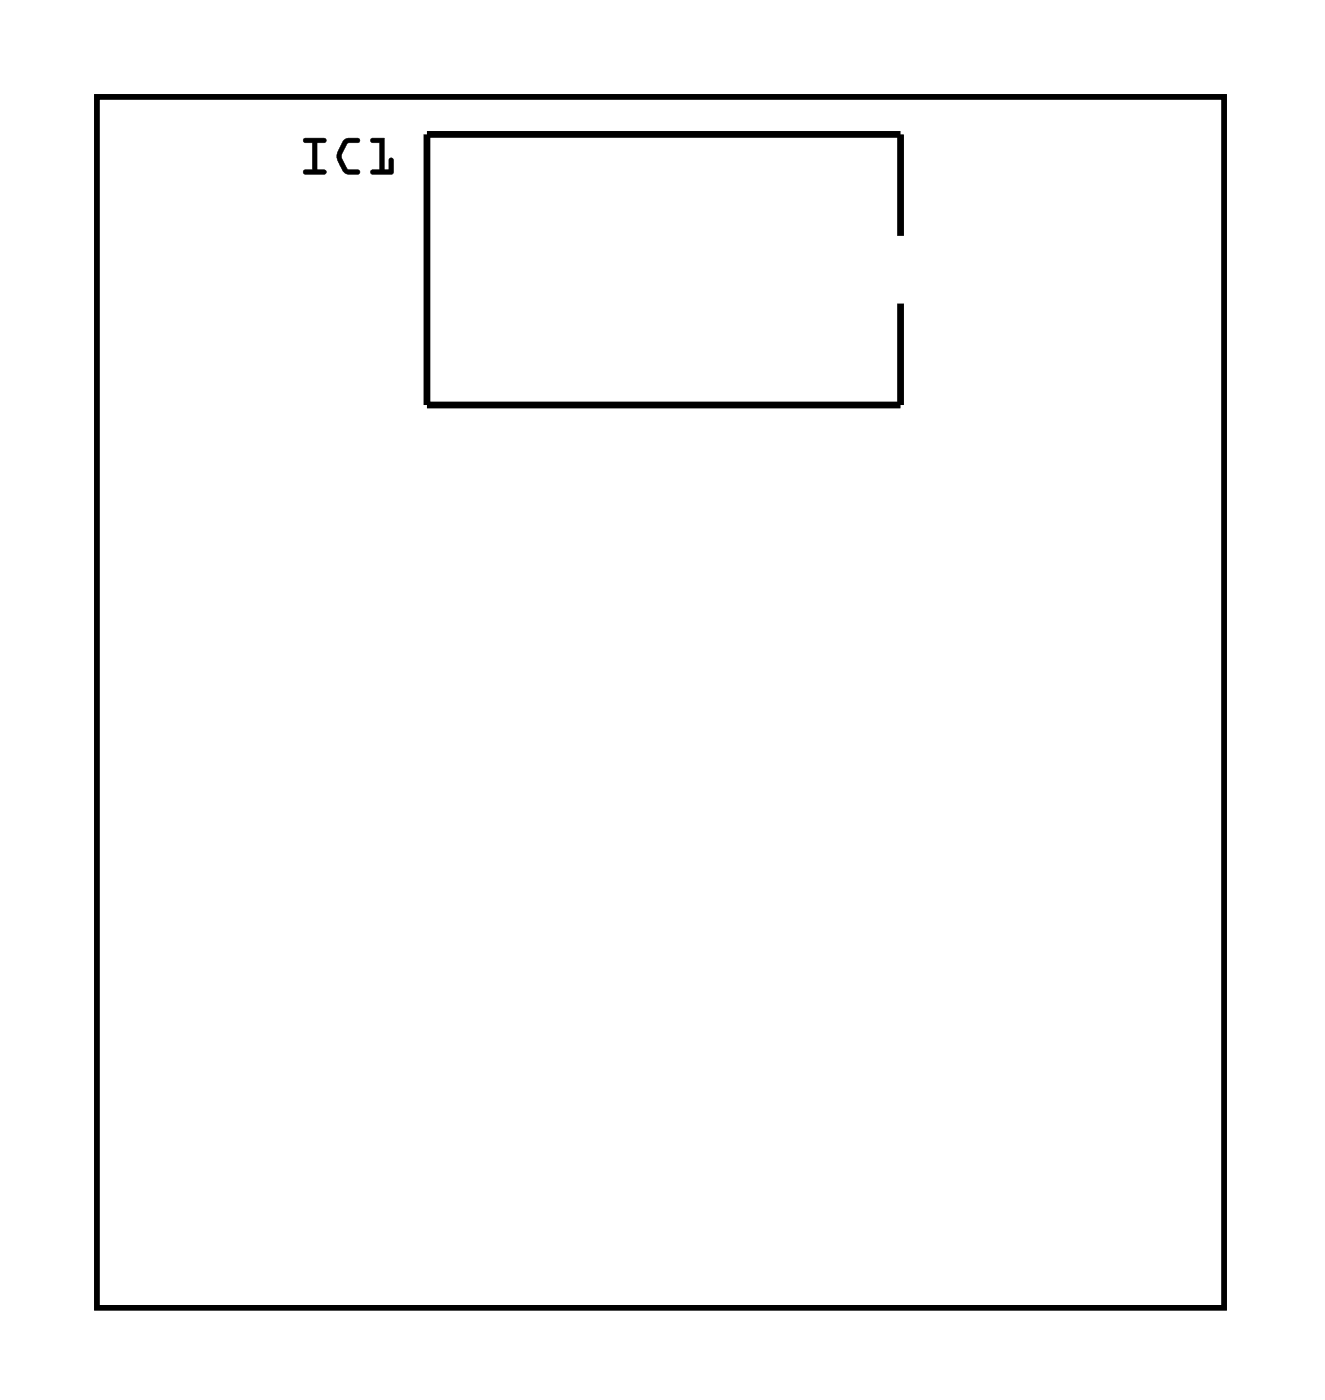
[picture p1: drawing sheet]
<svg xmlns="http://www.w3.org/2000/svg" width="50mm" height="53mm" viewBox="0 0 50 53" stroke-linecap="round" stroke-linejoin="round" font-family="sans-serif">
<path d="M3.6 3.6h42.4v45.5h-42.4z" fill="none" stroke="#000" stroke-width=".2"/>
<g fill="#000">
<path d="M3.6 3.6h42.4v45.5h-42.4zM3.6 3.6v45.5h42.4v-45.5z"/>
<path d="M11.4 5.2h.8a.1 .1 0 0 1 .1 .1 .1 .1 0 0 1-.1 .1h-.3v1h.3a.1 .1 0 0 1 .1 .1 .1 .1 0 0 1-.1 .1h-.7a.1 .1 0 0 1-.1-.1 .1 .1 0 0 1 .1-.1h.2v-1h-.3zM11.4 5.2v.1l.3 .1v1h-.3v.1h.8v-.1h-.3v-1l.3-.1v-.1zM12.9 5.3l.5-.1a.1 .1 0 0 1 .1 .1 .1 .1 0 0 1-.1 .1h-.3l-.3 .5 .3 .5h.3a.1 .1 0 0 1 .1 .1 .1 .1 0 0 1-.1 .1l-.4-.1-.3-.4-.1-.3zM12.9 5.3l-.2 .4a.83 .83 0 0 0 .3 .8h.4h.1v-.1h-.5l-.2-.4v-.2l.2-.4 .5-.1v-.1h-.4zM13.9 5.2h.5v1.2h.2v-.4a.1 .1 0 0 1 .1-.1 .1 .1 0 0 1 .1 .1v.5l-.8 .1a.1 .1 0 0 1-.1-.1 .1 .1 0 0 1 .1-.1h.3v-1h-.3zM13.9 5.2l.1 .1 .3 .1v1h-.3l-.1 .1h.8v-.6l-.1 .1v.4h-.2v-1.2z"/>
<path d="M11.4 5.2h.8v.2h-.3v1h.3v.1h-.8v-.1h.3v-1h-.3zM12.9 5.3l.2-.1h.4v.2h-.4l-.3 .5 .3 .5h.4v.1h-.1a.6 .6 0 0 1-.7-.5v-.3zM13.9 5.2h.5v1.2h.2v-.4l.1-.1v.6h-.8l.1-.1h.3v-1h-.3z"/>
</g>
<path d="M33.8 8.9v-3.9h-17.8v10.2h17.8v-3.8" fill="none" stroke="#000" stroke-width=".25"/>
<circle cx="40.2" cy="19" r=".74" fill="#fff"/>
<circle cx="40.2" cy="19" r=".74" fill="none" stroke="#fff" stroke-width=".76" stroke-linecap="butt"/>
<circle cx="37.6" cy="19" r=".74" fill="#fff"/>
<circle cx="37.6" cy="19" r=".74" fill="none" stroke="#fff" stroke-width=".76" stroke-linecap="butt"/>
<circle cx="40.2" cy="19" r=".74" fill="#fff"/>
<circle cx="40.2" cy="19" r=".74" fill="none" stroke="#fff" stroke-width=".76" stroke-linecap="butt"/>
<circle cx="37.6" cy="19" r=".74" fill="#fff"/>
<circle cx="37.6" cy="19" r=".74" fill="none" stroke="#fff" stroke-width=".76" stroke-linecap="butt"/>
<circle cx="40.2" cy="21.6" r=".74" fill="#fff"/>
<circle cx="40.2" cy="21.6" r=".74" fill="none" stroke="#fff" stroke-width=".76" stroke-linecap="butt"/>
<circle cx="37.6" cy="21.6" r=".74" fill="#fff"/>
<circle cx="37.6" cy="21.6" r=".74" fill="none" stroke="#fff" stroke-width=".76" stroke-linecap="butt"/>
<circle cx="40.2" cy="21.6" r=".74" fill="#fff"/>
<circle cx="40.2" cy="21.6" r=".74" fill="none" stroke="#fff" stroke-width=".76" stroke-linecap="butt"/>
<circle cx="37.6" cy="21.6" r=".74" fill="#fff"/>
<circle cx="37.6" cy="21.6" r=".74" fill="none" stroke="#fff" stroke-width=".76" stroke-linecap="butt"/>
<circle cx="19.8" cy="47" r=".74" fill="#fff"/>
<circle cx="19.8" cy="47" r=".74" fill="none" stroke="#fff" stroke-width=".76" stroke-linecap="butt"/>
<circle cx="22.4" cy="47" r=".74" fill="#fff"/>
<circle cx="22.4" cy="47" r=".74" fill="none" stroke="#fff" stroke-width=".76" stroke-linecap="butt"/>
<circle cx="24.9" cy="47" r=".74" fill="#fff"/>
<circle cx="24.9" cy="47" r=".74" fill="none" stroke="#fff" stroke-width=".76" stroke-linecap="butt"/>
<circle cx="27.5" cy="47" r=".74" fill="#fff"/>
<circle cx="27.5" cy="47" r=".74" fill="none" stroke="#fff" stroke-width=".76" stroke-linecap="butt"/>
<circle cx="19.8" cy="47" r=".74" fill="#fff"/>
<circle cx="19.8" cy="47" r=".74" fill="none" stroke="#fff" stroke-width=".76" stroke-linecap="butt"/>
<circle cx="22.4" cy="47" r=".74" fill="#fff"/>
<circle cx="22.4" cy="47" r=".74" fill="none" stroke="#fff" stroke-width=".76" stroke-linecap="butt"/>
<circle cx="24.9" cy="47" r=".74" fill="#fff"/>
<circle cx="24.9" cy="47" r=".74" fill="none" stroke="#fff" stroke-width=".76" stroke-linecap="butt"/>
<circle cx="27.5" cy="47" r=".74" fill="#fff"/>
<circle cx="27.5" cy="47" r=".74" fill="none" stroke="#fff" stroke-width=".76" stroke-linecap="butt"/>
<path d="M31.8 5.6h1.4v1.4h-1.4z" fill="#fff"/>
<path d="M31.8 5.6h1.4v1.4h-1.4z" fill="none" stroke="#fff" stroke-width=".76" stroke-linecap="butt"/>
<circle cx="32.5" cy="6.3" r=".7" fill="#fff"/>
<circle cx="32.5" cy="6.3" r=".7" fill="none" stroke="#fff" stroke-width=".76" stroke-linecap="butt"/>
<circle cx="32.5" cy="13.9" r=".7" fill="#fff"/>
<circle cx="32.5" cy="13.9" r=".7" fill="none" stroke="#fff" stroke-width=".76" stroke-linecap="butt"/>
<circle cx="30" cy="6.3" r=".7" fill="#fff"/>
<circle cx="30" cy="6.3" r=".7" fill="none" stroke="#fff" stroke-width=".76" stroke-linecap="butt"/>
<circle cx="30" cy="13.9" r=".7" fill="#fff"/>
<circle cx="30" cy="13.9" r=".7" fill="none" stroke="#fff" stroke-width=".76" stroke-linecap="butt"/>
<circle cx="27.5" cy="6.3" r=".7" fill="#fff"/>
<circle cx="27.5" cy="6.3" r=".7" fill="none" stroke="#fff" stroke-width=".76" stroke-linecap="butt"/>
<circle cx="27.5" cy="13.9" r=".7" fill="#fff"/>
<circle cx="27.5" cy="13.9" r=".7" fill="none" stroke="#fff" stroke-width=".76" stroke-linecap="butt"/>
<circle cx="24.9" cy="6.3" r=".7" fill="#fff"/>
<circle cx="24.9" cy="6.3" r=".7" fill="none" stroke="#fff" stroke-width=".76" stroke-linecap="butt"/>
<circle cx="24.9" cy="13.9" r=".7" fill="#fff"/>
<circle cx="24.9" cy="13.9" r=".7" fill="none" stroke="#fff" stroke-width=".76" stroke-linecap="butt"/>
<circle cx="22.4" cy="6.3" r=".7" fill="#fff"/>
<circle cx="22.4" cy="6.3" r=".7" fill="none" stroke="#fff" stroke-width=".76" stroke-linecap="butt"/>
<circle cx="22.4" cy="13.9" r=".7" fill="#fff"/>
<circle cx="22.4" cy="13.9" r=".7" fill="none" stroke="#fff" stroke-width=".76" stroke-linecap="butt"/>
<circle cx="19.8" cy="6.3" r=".7" fill="#fff"/>
<circle cx="19.8" cy="6.3" r=".7" fill="none" stroke="#fff" stroke-width=".76" stroke-linecap="butt"/>
<circle cx="19.8" cy="13.9" r=".7" fill="#fff"/>
<circle cx="19.8" cy="13.9" r=".7" fill="none" stroke="#fff" stroke-width=".76" stroke-linecap="butt"/>
<circle cx="17.3" cy="6.3" r=".7" fill="#fff"/>
<circle cx="17.3" cy="6.3" r=".7" fill="none" stroke="#fff" stroke-width=".76" stroke-linecap="butt"/>
<circle cx="17.3" cy="13.9" r=".7" fill="#fff"/>
<circle cx="17.3" cy="13.9" r=".7" fill="none" stroke="#fff" stroke-width=".76" stroke-linecap="butt"/>
<circle cx="35.2" cy="6.3" r=".74" fill="#fff"/>
<circle cx="35.2" cy="6.3" r=".74" fill="none" stroke="#fff" stroke-width=".76" stroke-linecap="butt"/>
<circle cx="35.2" cy="8.9" r=".74" fill="#fff"/>
<circle cx="35.2" cy="8.9" r=".74" fill="none" stroke="#fff" stroke-width=".76" stroke-linecap="butt"/>
<circle cx="35.2" cy="11.4" r=".74" fill="#fff"/>
<circle cx="35.2" cy="11.4" r=".74" fill="none" stroke="#fff" stroke-width=".76" stroke-linecap="butt"/>
<circle cx="35.2" cy="13.9" r=".74" fill="#fff"/>
<circle cx="35.2" cy="13.9" r=".74" fill="none" stroke="#fff" stroke-width=".76" stroke-linecap="butt"/>
<circle cx="35.2" cy="6.3" r=".74" fill="#fff"/>
<circle cx="35.2" cy="6.3" r=".74" fill="none" stroke="#fff" stroke-width=".76" stroke-linecap="butt"/>
<circle cx="35.2" cy="8.9" r=".74" fill="#fff"/>
<circle cx="35.2" cy="8.9" r=".74" fill="none" stroke="#fff" stroke-width=".76" stroke-linecap="butt"/>
<circle cx="35.2" cy="11.4" r=".74" fill="#fff"/>
<circle cx="35.2" cy="11.4" r=".74" fill="none" stroke="#fff" stroke-width=".76" stroke-linecap="butt"/>
<circle cx="35.2" cy="13.9" r=".74" fill="#fff"/>
<circle cx="35.2" cy="13.9" r=".74" fill="none" stroke="#fff" stroke-width=".76" stroke-linecap="butt"/>
<circle cx="19.8" cy="34.3" r=".7" fill="#fff"/>
<circle cx="19.8" cy="34.3" r=".7" fill="none" stroke="#fff" stroke-width=".76" stroke-linecap="butt"/>
<circle cx="17.3" cy="34.3" r=".7" fill="#fff"/>
<circle cx="17.3" cy="34.3" r=".7" fill="none" stroke="#fff" stroke-width=".76" stroke-linecap="butt"/>
<circle cx="14.8" cy="34.3" r=".7" fill="#fff"/>
<circle cx="14.8" cy="34.3" r=".7" fill="none" stroke="#fff" stroke-width=".76" stroke-linecap="butt"/>
<circle cx="19.8" cy="34.3" r=".7" fill="#fff"/>
<circle cx="19.8" cy="34.3" r=".7" fill="none" stroke="#fff" stroke-width=".76" stroke-linecap="butt"/>
<circle cx="17.3" cy="34.3" r=".7" fill="#fff"/>
<circle cx="17.3" cy="34.3" r=".7" fill="none" stroke="#fff" stroke-width=".76" stroke-linecap="butt"/>
<circle cx="14.8" cy="34.3" r=".7" fill="#fff"/>
<circle cx="14.8" cy="34.3" r=".7" fill="none" stroke="#fff" stroke-width=".76" stroke-linecap="butt"/>
<circle cx="27.5" cy="34.3" r=".7" fill="#fff"/>
<circle cx="27.5" cy="34.3" r=".7" fill="none" stroke="#fff" stroke-width=".76" stroke-linecap="butt"/>
<circle cx="24.9" cy="34.3" r=".7" fill="#fff"/>
<circle cx="24.9" cy="34.3" r=".7" fill="none" stroke="#fff" stroke-width=".76" stroke-linecap="butt"/>
<circle cx="22.4" cy="34.3" r=".7" fill="#fff"/>
<circle cx="22.4" cy="34.3" r=".7" fill="none" stroke="#fff" stroke-width=".76" stroke-linecap="butt"/>
<circle cx="27.5" cy="34.3" r=".7" fill="#fff"/>
<circle cx="27.5" cy="34.3" r=".7" fill="none" stroke="#fff" stroke-width=".76" stroke-linecap="butt"/>
<circle cx="24.9" cy="34.3" r=".7" fill="#fff"/>
<circle cx="24.9" cy="34.3" r=".7" fill="none" stroke="#fff" stroke-width=".76" stroke-linecap="butt"/>
<circle cx="22.4" cy="34.3" r=".7" fill="#fff"/>
<circle cx="22.4" cy="34.3" r=".7" fill="none" stroke="#fff" stroke-width=".76" stroke-linecap="butt"/>
<circle cx="35.1" cy="34.3" r=".7" fill="#fff"/>
<circle cx="35.1" cy="34.3" r=".7" fill="none" stroke="#fff" stroke-width=".76" stroke-linecap="butt"/>
<circle cx="32.5" cy="34.3" r=".7" fill="#fff"/>
<circle cx="32.5" cy="34.3" r=".7" fill="none" stroke="#fff" stroke-width=".76" stroke-linecap="butt"/>
<circle cx="30" cy="34.3" r=".7" fill="#fff"/>
<circle cx="30" cy="34.3" r=".7" fill="none" stroke="#fff" stroke-width=".76" stroke-linecap="butt"/>
<circle cx="35.1" cy="34.3" r=".7" fill="#fff"/>
<circle cx="35.1" cy="34.3" r=".7" fill="none" stroke="#fff" stroke-width=".76" stroke-linecap="butt"/>
<circle cx="32.5" cy="34.3" r=".7" fill="#fff"/>
<circle cx="32.5" cy="34.3" r=".7" fill="none" stroke="#fff" stroke-width=".76" stroke-linecap="butt"/>
<circle cx="30" cy="34.3" r=".7" fill="#fff"/>
<circle cx="30" cy="34.3" r=".7" fill="none" stroke="#fff" stroke-width=".76" stroke-linecap="butt"/>
<path d="M26.7 41.1h1.5v1.6h-1.5z" fill="#fff"/>
<path d="M26.7 41.1h1.5v1.6h-1.5z" fill="none" stroke="#fff" stroke-width=".76" stroke-linecap="butt"/>
<circle cx="27.5" cy="41.9" r=".79" fill="#fff"/>
<circle cx="27.5" cy="41.9" r=".79" fill="none" stroke="#fff" stroke-width=".76" stroke-linecap="butt"/>
<circle cx="24.9" cy="41.9" r=".79" fill="#fff"/>
<circle cx="24.9" cy="41.9" r=".79" fill="none" stroke="#fff" stroke-width=".76" stroke-linecap="butt"/>
<circle cx="22.4" cy="41.9" r=".79" fill="#fff"/>
<circle cx="22.4" cy="41.9" r=".79" fill="none" stroke="#fff" stroke-width=".76" stroke-linecap="butt"/>
<path d="M26.7 41.1h1.5v1.6h-1.5z" fill="#fff"/>
<path d="M26.7 41.1h1.5v1.6h-1.5z" fill="none" stroke="#fff" stroke-width=".76" stroke-linecap="butt"/>
<circle cx="27.5" cy="41.9" r=".79" fill="#fff"/>
<circle cx="27.5" cy="41.9" r=".79" fill="none" stroke="#fff" stroke-width=".76" stroke-linecap="butt"/>
<circle cx="24.9" cy="41.9" r=".79" fill="#fff"/>
<circle cx="24.9" cy="41.9" r=".79" fill="none" stroke="#fff" stroke-width=".76" stroke-linecap="butt"/>
<circle cx="22.4" cy="41.9" r=".79" fill="#fff"/>
<circle cx="22.4" cy="41.9" r=".79" fill="none" stroke="#fff" stroke-width=".76" stroke-linecap="butt"/>
<path d="M11.4 41.1h1.6v1.6h-1.6z" fill="#fff"/>
<path d="M11.4 41.1h1.6v1.6h-1.6z" fill="none" stroke="#fff" stroke-width=".76" stroke-linecap="butt"/>
<circle cx="12.2" cy="41.9" r=".79" fill="#fff"/>
<circle cx="12.2" cy="41.9" r=".79" fill="none" stroke="#fff" stroke-width=".76" stroke-linecap="butt"/>
<circle cx="9.7" cy="41.9" r=".79" fill="#fff"/>
<circle cx="9.7" cy="41.9" r=".79" fill="none" stroke="#fff" stroke-width=".76" stroke-linecap="butt"/>
<circle cx="7.1" cy="41.9" r=".79" fill="#fff"/>
<circle cx="7.1" cy="41.9" r=".79" fill="none" stroke="#fff" stroke-width=".76" stroke-linecap="butt"/>
<path d="M11.4 41.1h1.6v1.6h-1.6z" fill="#fff"/>
<path d="M11.4 41.1h1.6v1.6h-1.6z" fill="none" stroke="#fff" stroke-width=".76" stroke-linecap="butt"/>
<circle cx="12.2" cy="41.9" r=".79" fill="#fff"/>
<circle cx="12.2" cy="41.9" r=".79" fill="none" stroke="#fff" stroke-width=".76" stroke-linecap="butt"/>
<circle cx="9.7" cy="41.9" r=".79" fill="#fff"/>
<circle cx="9.7" cy="41.9" r=".79" fill="none" stroke="#fff" stroke-width=".76" stroke-linecap="butt"/>
<circle cx="7.1" cy="41.9" r=".79" fill="#fff"/>
<circle cx="7.1" cy="41.9" r=".79" fill="none" stroke="#fff" stroke-width=".76" stroke-linecap="butt"/>
<path d="M41.9 41.1h1.6v1.6h-1.6z" fill="#fff"/>
<path d="M41.9 41.1h1.6v1.6h-1.6z" fill="none" stroke="#fff" stroke-width=".76" stroke-linecap="butt"/>
<circle cx="42.7" cy="41.9" r=".79" fill="#fff"/>
<circle cx="42.7" cy="41.9" r=".79" fill="none" stroke="#fff" stroke-width=".76" stroke-linecap="butt"/>
<circle cx="40.2" cy="41.9" r=".79" fill="#fff"/>
<circle cx="40.2" cy="41.9" r=".79" fill="none" stroke="#fff" stroke-width=".76" stroke-linecap="butt"/>
<circle cx="37.6" cy="41.9" r=".79" fill="#fff"/>
<circle cx="37.6" cy="41.9" r=".79" fill="none" stroke="#fff" stroke-width=".76" stroke-linecap="butt"/>
<path d="M41.9 41.1h1.6v1.6h-1.6z" fill="#fff"/>
<path d="M41.9 41.1h1.6v1.6h-1.6z" fill="none" stroke="#fff" stroke-width=".76" stroke-linecap="butt"/>
<circle cx="42.7" cy="41.9" r=".79" fill="#fff"/>
<circle cx="42.7" cy="41.9" r=".79" fill="none" stroke="#fff" stroke-width=".76" stroke-linecap="butt"/>
<circle cx="40.2" cy="41.9" r=".79" fill="#fff"/>
<circle cx="40.2" cy="41.9" r=".79" fill="none" stroke="#fff" stroke-width=".76" stroke-linecap="butt"/>
<circle cx="37.6" cy="41.9" r=".79" fill="#fff"/>
<circle cx="37.6" cy="41.9" r=".79" fill="none" stroke="#fff" stroke-width=".76" stroke-linecap="butt"/>
<circle cx="19.8" cy="31.7" r=".7" fill="#fff"/>
<circle cx="19.8" cy="31.7" r=".7" fill="none" stroke="#fff" stroke-width=".76" stroke-linecap="butt"/>
<circle cx="19.8" cy="21.6" r=".7" fill="#fff"/>
<circle cx="19.8" cy="21.6" r=".7" fill="none" stroke="#fff" stroke-width=".76" stroke-linecap="butt"/>
<circle cx="19.8" cy="31.7" r=".7" fill="#fff"/>
<circle cx="19.8" cy="31.7" r=".7" fill="none" stroke="#fff" stroke-width=".76" stroke-linecap="butt"/>
<circle cx="19.8" cy="21.6" r=".7" fill="#fff"/>
<circle cx="19.8" cy="21.6" r=".7" fill="none" stroke="#fff" stroke-width=".76" stroke-linecap="butt"/>
<circle cx="27.5" cy="31.7" r=".7" fill="#fff"/>
<circle cx="27.5" cy="31.7" r=".7" fill="none" stroke="#fff" stroke-width=".76" stroke-linecap="butt"/>
<circle cx="27.5" cy="21.6" r=".7" fill="#fff"/>
<circle cx="27.5" cy="21.6" r=".7" fill="none" stroke="#fff" stroke-width=".76" stroke-linecap="butt"/>
<circle cx="27.5" cy="31.7" r=".7" fill="#fff"/>
<circle cx="27.5" cy="31.7" r=".7" fill="none" stroke="#fff" stroke-width=".76" stroke-linecap="butt"/>
<circle cx="27.5" cy="21.6" r=".7" fill="#fff"/>
<circle cx="27.5" cy="21.6" r=".7" fill="none" stroke="#fff" stroke-width=".76" stroke-linecap="butt"/>
<circle cx="35.1" cy="31.7" r=".7" fill="#fff"/>
<circle cx="35.1" cy="31.7" r=".7" fill="none" stroke="#fff" stroke-width=".76" stroke-linecap="butt"/>
<circle cx="35.1" cy="21.6" r=".7" fill="#fff"/>
<circle cx="35.1" cy="21.6" r=".7" fill="none" stroke="#fff" stroke-width=".76" stroke-linecap="butt"/>
<circle cx="35.1" cy="31.7" r=".7" fill="#fff"/>
<circle cx="35.1" cy="31.7" r=".7" fill="none" stroke="#fff" stroke-width=".76" stroke-linecap="butt"/>
<circle cx="35.1" cy="21.6" r=".7" fill="#fff"/>
<circle cx="35.1" cy="21.6" r=".7" fill="none" stroke="#fff" stroke-width=".76" stroke-linecap="butt"/>
<circle cx="24.9" cy="19" r=".7" fill="#fff"/>
<circle cx="24.9" cy="19" r=".7" fill="none" stroke="#fff" stroke-width=".76" stroke-linecap="butt"/>
<circle cx="24.9" cy="29.2" r=".7" fill="#fff"/>
<circle cx="24.9" cy="29.2" r=".7" fill="none" stroke="#fff" stroke-width=".76" stroke-linecap="butt"/>
<circle cx="24.9" cy="19" r=".7" fill="#fff"/>
<circle cx="24.9" cy="19" r=".7" fill="none" stroke="#fff" stroke-width=".76" stroke-linecap="butt"/>
<circle cx="24.9" cy="29.2" r=".7" fill="#fff"/>
<circle cx="24.9" cy="29.2" r=".7" fill="none" stroke="#fff" stroke-width=".76" stroke-linecap="butt"/>
<circle cx="17.3" cy="19" r=".7" fill="#fff"/>
<circle cx="17.3" cy="19" r=".7" fill="none" stroke="#fff" stroke-width=".76" stroke-linecap="butt"/>
<circle cx="17.3" cy="29.2" r=".7" fill="#fff"/>
<circle cx="17.3" cy="29.2" r=".7" fill="none" stroke="#fff" stroke-width=".76" stroke-linecap="butt"/>
<circle cx="17.3" cy="19" r=".7" fill="#fff"/>
<circle cx="17.3" cy="19" r=".7" fill="none" stroke="#fff" stroke-width=".76" stroke-linecap="butt"/>
<circle cx="17.3" cy="29.2" r=".7" fill="#fff"/>
<circle cx="17.3" cy="29.2" r=".7" fill="none" stroke="#fff" stroke-width=".76" stroke-linecap="butt"/>
<circle cx="32.5" cy="19" r=".7" fill="#fff"/>
<circle cx="32.5" cy="19" r=".7" fill="none" stroke="#fff" stroke-width=".76" stroke-linecap="butt"/>
<circle cx="32.5" cy="29.2" r=".7" fill="#fff"/>
<circle cx="32.5" cy="29.2" r=".7" fill="none" stroke="#fff" stroke-width=".76" stroke-linecap="butt"/>
<circle cx="32.5" cy="19" r=".7" fill="#fff"/>
<circle cx="32.5" cy="19" r=".7" fill="none" stroke="#fff" stroke-width=".76" stroke-linecap="butt"/>
<circle cx="32.5" cy="29.2" r=".7" fill="#fff"/>
<circle cx="32.5" cy="29.2" r=".7" fill="none" stroke="#fff" stroke-width=".76" stroke-linecap="butt"/>
</svg>
